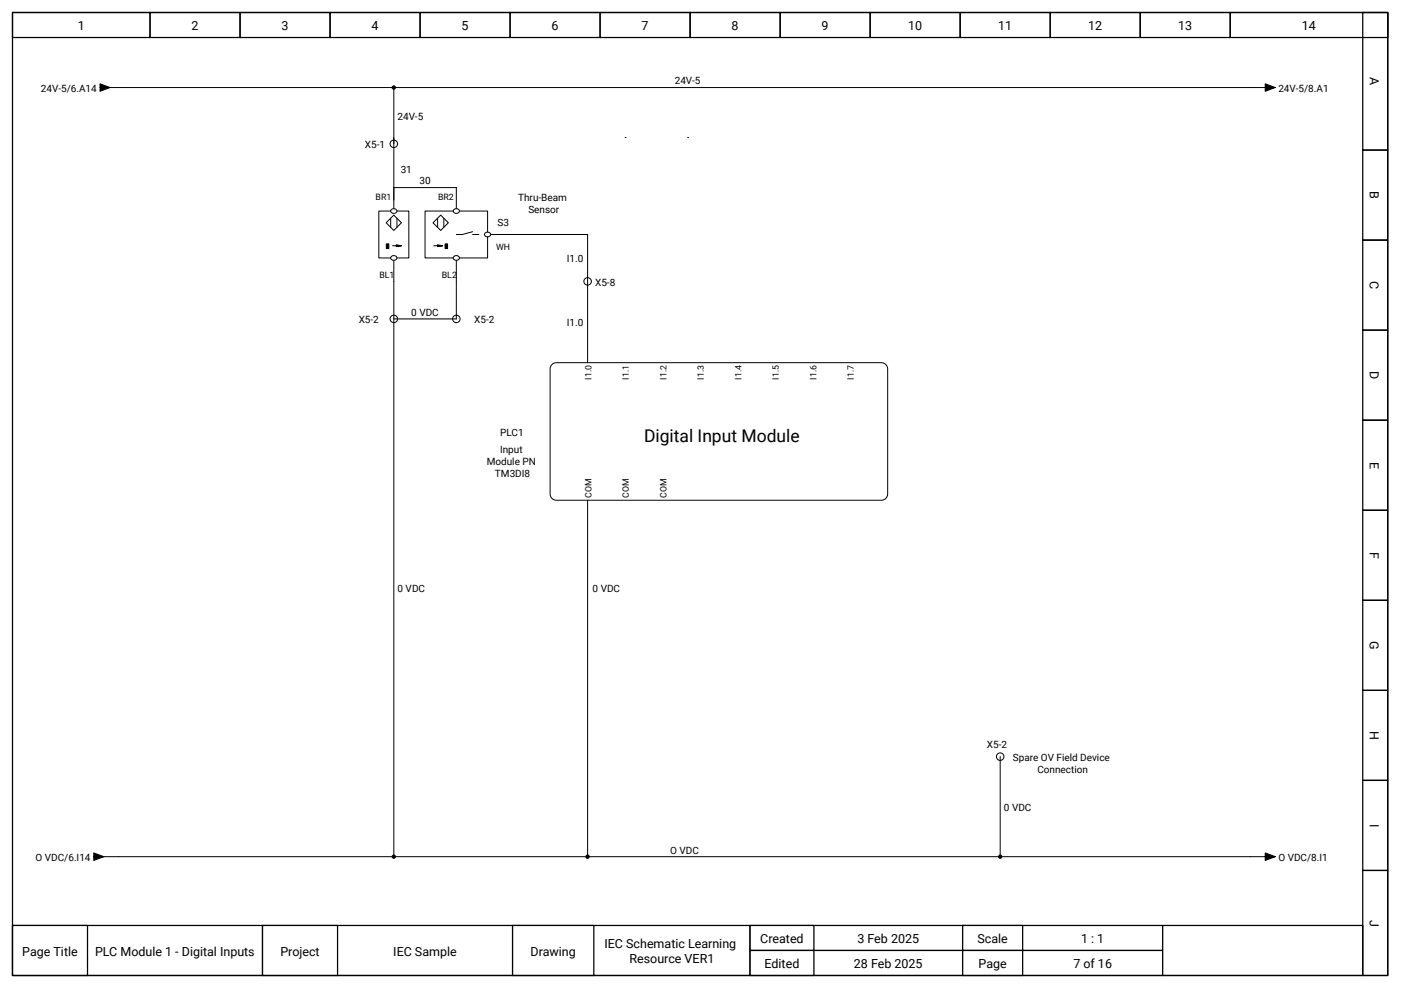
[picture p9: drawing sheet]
<svg xmlns="http://www.w3.org/2000/svg" width="297mm" height="210mm" viewBox="0 0 297 210" stroke-linecap="round" stroke-linejoin="round" font-family="sans-serif">
<defs><g id="words">
<text font-size="3.7" x="136.3" y="93.6">Digital Input Module</text>
<g font-size="2.6">
<text x="16.5" y="6.4">1</text>
<text x="40.5" y="6.4">2</text>
<text x="59.6" y="6.4">3</text>
<text x="78.6" y="6.4">4</text>
<text x="97.7" y="6.4">5</text>
<text x="116.7" y="6.4">6</text>
<text x="135.8" y="6.4">7</text>
<text x="154.8" y="6.4">8</text>
<text x="173.9" y="6.4">9</text>
<text x="192.2" y="6.4">10</text>
<text x="211.2" y="6.4">11</text>
<text x="230.3" y="6.4">12</text>
<text x="249.3" y="6.4">13</text>
<text x="275.5" y="6.4">14</text>
<text x="289.9" y="16.3" transform="rotate(90 289.9 16.3)">A</text>
<text x="289.9" y="40.5" transform="rotate(90 289.9 40.5)">B</text>
<text x="289.9" y="59.5" transform="rotate(90 289.9 59.5)">C</text>
<text x="289.9" y="78.5" transform="rotate(90 289.9 78.5)">D</text>
<text x="289.9" y="97.7" transform="rotate(90 289.9 97.7)">E</text>
<text x="289.9" y="116.7" transform="rotate(90 289.9 116.7)">F</text>
<text x="289.9" y="135.6" transform="rotate(90 289.9 135.6)">G</text>
<text x="289.9" y="154.6" transform="rotate(90 289.9 154.6)">H</text>
<text x="289.9" y="174.3" transform="rotate(90 289.9 174.3)">I</text>
<text x="289.9" y="194.5" transform="rotate(90 289.9 194.5)">J</text>
<text x="4.7" y="202.2">Page Title</text>
<text x="20.1" y="202.2">PLC Module 1 - Digital Inputs</text>
<text x="59.3" y="202.2">Project</text>
<text x="83.2" y="202.2">IEC Sample</text>
<text x="112.3" y="202.2">Drawing</text>
<text x="127.9" y="200.6">IEC Schematic Learning</text>
<text x="133.2" y="203.8">Resource VER1</text>
<text x="160.9" y="199.6">Created</text>
<text x="181.5" y="199.6">3 Feb 2025</text>
<text x="206.9" y="199.6">Scale</text>
<text x="228.8" y="199.6">1 : 1</text>
<text x="161.8" y="204.9">Edited</text>
<text x="180.7" y="204.9">28 Feb 2025</text>
<text x="207.1" y="204.9">Page</text>
<text x="227.1" y="204.9">7 of 16</text>
</g>
<g font-size="2.1">
<text x="142.8" y="17.9">24V-5</text>
<text x="8.7" y="19.4">24V-5/6.A14</text>
<text x="270.5" y="19.4">24V-5/8.A1</text>
<text x="84.1" y="25.4">24V-5</text>
<text x="77.2" y="31.4">X5-1</text>
<text x="84.8" y="36.6">31</text>
<text x="88.8" y="39">30</text>
<text x="105.3" y="47.9">S3</text>
<text x="109.7" y="42.4">Thru-Beam</text>
<text x="111.8" y="45">Sensor</text>
<text x="120" y="55.5">I1.0</text>
<text x="125.9" y="60.5">X5-8</text>
<text x="75.9" y="68.4">X5-2</text>
<text x="87" y="66.8">0 VDC</text>
<text x="100.4" y="68.4">X5-2</text>
<text x="120" y="69.1">I1.0</text>
<text x="105.8" y="95.9">Input</text>
<text x="105.8" y="92.2">PLC1</text>
<text x="103" y="98.4">Module PN</text>
<text x="104.8" y="101">TM3DI8</text>
<text x="84.1" y="125.3">0 VDC</text>
<text x="125.4" y="125.3">0 VDC</text>
<text x="208.9" y="158.3">X5-2</text>
<text x="214.4" y="161">Spare OV Field Device</text>
<text x="219.5" y="163.6">Connection</text>
<text x="212.5" y="171.6">0 VDC</text>
<text x="7.5" y="182.2">O VDC/6.I14</text>
<text x="141.8" y="180.6">O VDC</text>
<text x="270.5" y="182.2">O VDC/8.I1</text>
</g>
<g font-size="1.9">
<text x="79.5" y="42.3">BR1</text>
<text x="92.7" y="42.3">BR2</text>
<text x="105" y="52.8">WH</text>
<text x="80.3" y="58.9">BL1</text>
<text x="93.5" y="58.9">BL2</text>
<text x="125.2" y="80.3" transform="rotate(-90 125.2 80.3)">I1.0</text>
<text x="133.1" y="80.3" transform="rotate(-90 133.1 80.3)">I1.1</text>
<text x="141" y="80.3" transform="rotate(-90 141 80.3)">I1.2</text>
<text x="149" y="80.3" transform="rotate(-90 149 80.3)">I1.3</text>
<text x="156.9" y="80.3" transform="rotate(-90 156.9 80.3)">I1.4</text>
<text x="164.8" y="80.3" transform="rotate(-90 164.8 80.3)">I1.5</text>
<text x="172.8" y="80.3" transform="rotate(-90 172.8 80.3)">I1.6</text>
<text x="180.7" y="80.3" transform="rotate(-90 180.7 80.3)">I1.7</text>
<text x="125.2" y="105.3" transform="rotate(-90 125.2 105.3)">COM</text>
<text x="133.1" y="105.3" transform="rotate(-90 133.1 105.3)">COM</text>
<text x="141" y="105.3" transform="rotate(-90 141 105.3)">COM</text>
</g>
</g></defs>
<g fill="#fff" stroke="#000" stroke-width=".26">
<path d="M2.6 195.8h53v10.6h-53z" fill-rule="evenodd"/>
<path d="M2.6 195.8h15.9v10.6h-15.9z" fill-rule="evenodd"/>
<path d="M55.6 195.8h52.9v10.6h-52.9z" fill-rule="evenodd"/>
<path d="M55.6 195.8h15.8v10.6h-15.8z" fill-rule="evenodd"/>
<path d="M108.5 195.8h50.2v10.6h-50.2z" fill-rule="evenodd"/>
<path d="M108.5 195.8h17.2v10.6h-17.2z" fill-rule="evenodd"/>
<path d="M158.7 195.8h45v5.3h-45z" fill-rule="evenodd"/>
<path d="M158.7 195.8h13.5v5.3h-13.5z" fill-rule="evenodd"/>
<path d="M158.7 201.1h45v5.3h-45z" fill-rule="evenodd"/>
<path d="M158.7 201.1h13.5v5.3h-13.5z" fill-rule="evenodd"/>
<path d="M203.7 195.8h42.4v5.3h-42.4z" fill-rule="evenodd"/>
<path d="M203.7 195.8h12.7v5.3h-12.7z" fill-rule="evenodd"/>
<path d="M203.7 201.1h42.4v5.3h-42.4z" fill-rule="evenodd"/>
<path d="M203.7 201.1h12.7v5.3h-12.7z" fill-rule="evenodd"/>
<path d="M246.1 195.8h42.3v10.6h-42.3z" fill-rule="evenodd"/>
</g>
<g fill="none" stroke="#000" stroke-width=".26">
<path d="M2.6 2.6h291.1v203.8h-291.1zM2.6 2.6h29.1v5.3h-29.1zM31.7 2.6h19.1v5.3h-19.1zM50.8 2.6h19v5.3h-19zM69.8 2.6h19.1v5.3h-19.1zM88.9 2.6h19v5.3h-19zM107.9 2.6h19.1v5.3h-19.1zM127 2.6h19v5.3h-19zM146 2.6h19.1v5.3h-19.1zM165.1 2.6h19v5.3h-19zM184.1 2.6h19.1v5.3h-19.1zM203.2 2.6h19v5.3h-19z"/>
<path d="M222.2 2.6h19.1v5.3h-19.1zM241.3 2.6h19v5.3h-19zM260.3 2.6h33.4v5.3h-33.4zM288.4 2.6h5.3v29.1h-5.3zM288.4 31.7h5.3v19.1h-5.3zM288.4 50.8h5.3v19h-5.3zM288.4 69.8h5.3v19.1h-5.3zM288.4 88.9h5.3v19h-5.3zM288.4 107.9h5.3v19.1h-5.3zM288.4 127h5.3v19h-5.3zM288.4 146h5.3v19.1h-5.3zM288.4 165.1h5.3v19h-5.3z"/>
<path d="M288.4 184.1h5.3v22.3h-5.3z"/>
</g>
<g fill="#000" stroke="#000" stroke-width=".21">
<path d="M21.2 17.7l2.1 .8-2.1 .8v-.8h5.3h-5.3z" fill-rule="evenodd"/>
<path d="M19.8 180.4l2.2 .8-2.2 .8v-.8h5.3h-5.3z" fill-rule="evenodd"/>
</g>
<g fill="#fff" stroke="#000" stroke-width=".21">
<path d="M117 77l.7-.3h68.8a1.32 1.32 0 0 1 1.4 1.4v26.4a1.32 1.32 0 0 1-1.4 1.3h-68.8a1.32 1.32 0 0 1-1.3-1.3v-26.4l.1-.5z" fill-rule="evenodd"/>
<path d="M90 44.6h13.2v10h-13.2z" fill-rule="evenodd"/>
<path d="M80.2 44.6h6.3v10h-6.3z" fill-rule="evenodd"/>
</g>
<g fill="none" stroke="#000" stroke-width=".21">
<path d="M83.3 39.7v4.5M96.6 39.7v4.5M82.7 46.2v1.8M83.3 45.5l1.7 1.6-1.7 1.7-1.6-1.7zM83.3 55.1v4.4M84 46.2v1.8M92.6 46.2v1.8M93.3 45.5l1.6 1.6-1.6 1.7-1.7-1.7zM93.9 46.2v1.8M96.6 55.1v4.4M100 49.6h1.3M100 49l-2.1 .6h-1.3"/>
<path d="M103.8 49.6h6"/>
</g>
<g fill="#000" stroke="#000" stroke-width=".21">
<path d="M81.8 51.6h.5v1h-.5z" fill-rule="evenodd"/>
<path d="M83.1 52h1.8l-1 .2v-.4l1 .2z" fill-rule="evenodd"/>
<path d="M91.8 52h1.9l-1.1 .2v-.4l1.1 .2z" fill-rule="evenodd"/>
<path d="M94.2 51.6h.5v1h-.5z" fill-rule="evenodd"/>
</g>
<g fill="#fff" stroke="#000" stroke-width=".21">
<path d="M102.7 49.3a.58 .58 0 0 1 .8-.2 .58 .58 0 0 1 .2 .9 .58 .58 0 0 1-.9 .1 .58 .58 0 0 1-.1-.8z" fill-rule="evenodd"/>
<path d="M96.1 44.3a.58 .58 0 0 1 .8-.1 .58 .58 0 0 1 .1 .8 .58 .58 0 0 1-.8 .1 .58 .58 0 0 1-.1-.8z" fill-rule="evenodd"/>
<path d="M96.1 54.2a.58 .58 0 0 1 .8-.1 .58 .58 0 0 1 .1 .8 .58 .58 0 0 1-.8 .1 .58 .58 0 0 1-.1-.8z" fill-rule="evenodd"/>
<path d="M82.9 44.3a.58 .58 0 0 1 .8-.1 .58 .58 0 0 1 .1 .8 .58 .58 0 0 1-.8 .1 .58 .58 0 0 1-.1-.8z" fill-rule="evenodd"/>
<path d="M82.9 54.2a.58 .58 0 0 1 .8-.1 .58 .58 0 0 1 .1 .8 .58 .58 0 0 1-.8 .1 .58 .58 0 0 1-.1-.8z" fill-rule="evenodd"/>
</g>
<g fill="none" stroke="#000" stroke-width=".21">
<path d="M26.5 18.5h238.1M83.3 18.5v23.8M83.3 39.7h13.3M132.3 29.1h.1M145.5 29.1h.1M83.3 59.5v121.7M96.6 59.5v8h-13.3M109.8 49.6h14.6v27.1M124.4 105.8v75.4M211.7 160.1v21.1M25.1 181.2h239.5"/>
<circle cx="83.3" cy="30.4" r=".8"/>
<circle cx="124.4" cy="59.5" r=".8"/>
<circle cx="83.3" cy="67.5" r=".8"/>
<circle cx="96.6" cy="67.5" r=".8"/>
<circle cx="211.7" cy="160.1" r=".8"/>
</g>
<g fill="#000">
<circle cx="83.3" cy="18.5" r=".46"/>
<circle cx="83.3" cy="181.2" r=".46"/>
<circle cx="124.4" cy="181.2" r=".46"/>
<circle cx="211.7" cy="181.2" r=".46"/>
</g>
<g fill="#000" stroke="#000" stroke-width=".21">
<path d="M264.6 18.5h5.3l-2.1 .8v-1.6l2.1 .8z" fill-rule="evenodd"/>
<path d="M264.6 181.2h5.3l-2.1 .8v-1.6l2.1 .8z" fill-rule="evenodd"/>
</g>
<use href="#words"/>
</svg>
